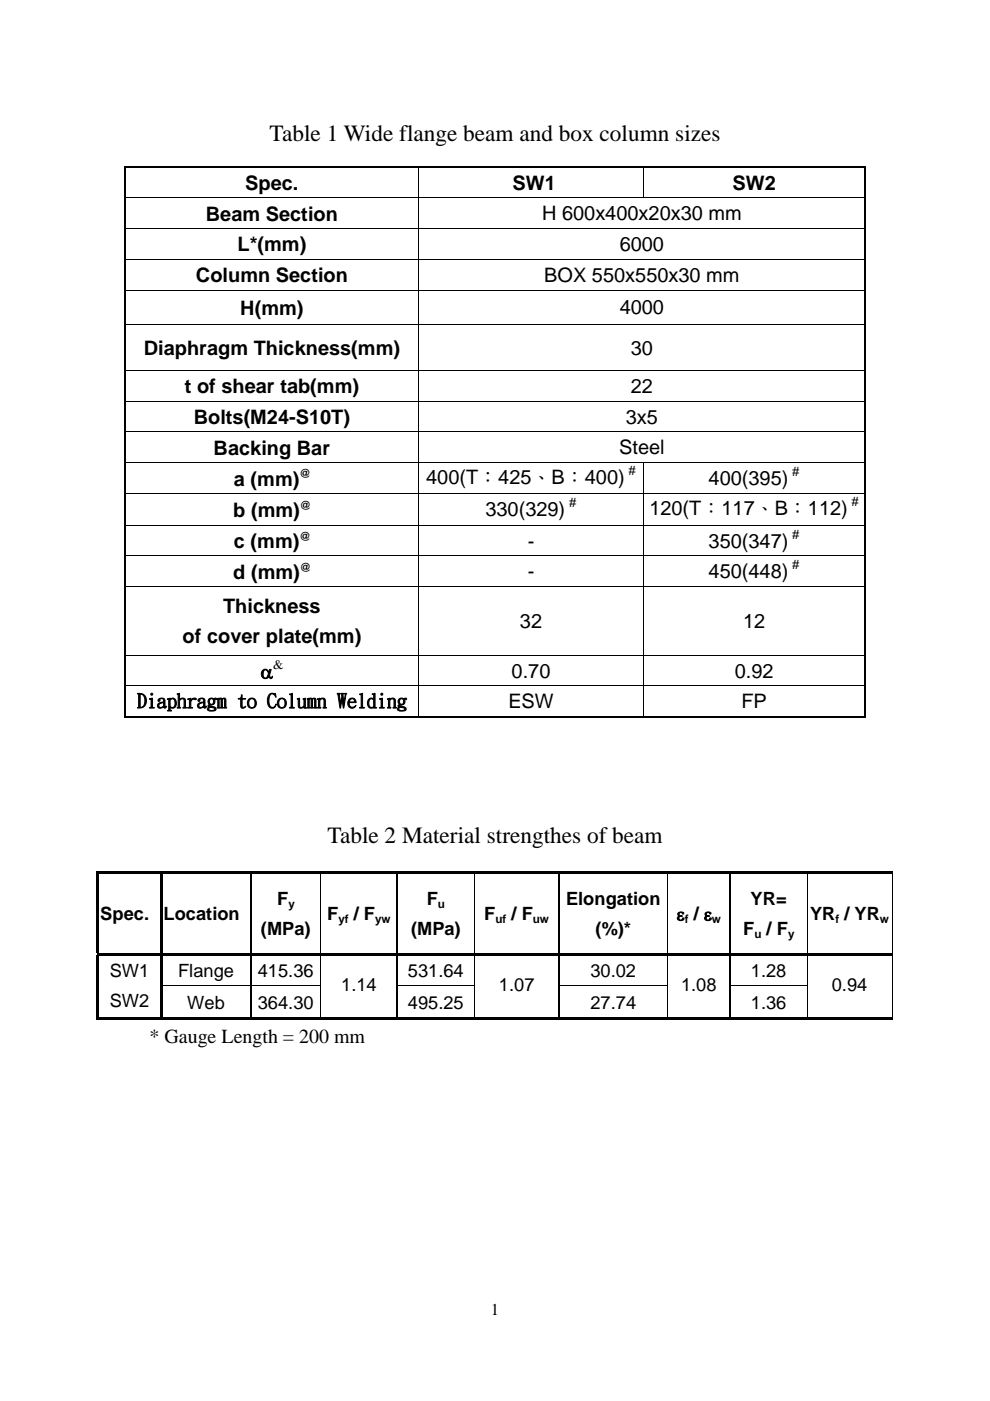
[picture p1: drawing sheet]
<svg xmlns="http://www.w3.org/2000/svg" width="210mm" height="297mm" viewBox="0 0 210 297" stroke-linecap="round" stroke-linejoin="round" font-family="sans-serif">
<defs><g id="words">
<g font-size="4.9">
<text x="57.2" y="30">Table 1 Wide flange beam and box column sizes</text>
<text x="69.5" y="178.7">Table 2 Material strengthes of beam</text>
</g>
<g font-size="4.2">
<text x="52" y="40.3">Spec.</text>
<text x="108.7" y="40.3">SW1</text>
<text x="155.4" y="40.3">SW2</text>
<text x="43.7" y="46.8">Beam Section</text>
<text x="115" y="46.7">H 600x400x20x30 mm</text>
<text x="50.4" y="53.3">L*(mm)</text>
<text x="131.4" y="53.2">6000</text>
<text x="41.6" y="59.8">Column Section</text>
<text x="115.4" y="59.7">BOX 550x550x30 mm</text>
<text x="51" y="66.8">H(mm)</text>
<text x="131.4" y="66.7">4000</text>
<text x="30.5" y="75.2">Diaphragm Thickness(mm)</text>
<text x="133.8" y="75.2">30</text>
<text x="39.2" y="83.4">t of shear tab(mm)</text>
<text x="133.8" y="83.3">22</text>
<text x="41.1" y="89.9">Bolts(M24-S10T)</text>
<text x="132.8" y="89.8">3x5</text>
<text x="45.3" y="96.4">Backing Bar</text>
<text x="131.3" y="96.3">Steel</text>
<text x="49.6" y="103">a (mm)</text>
<text x="90.4" y="102.6">400(T：425、B：400)</text>
<text x="150.3" y="102.9">400(395)</text>
<text x="49.5" y="109.6">b (mm)</text>
<text x="103" y="109.5">330(329)</text>
<text x="137.7" y="109.3">120(T：117、B：112)</text>
<text x="49.6" y="116.2">c (mm)</text>
<text x="111.9" y="116.1">-</text>
<text x="150.3" y="116.1">350(347)</text>
<text x="49.5" y="122.7">d (mm)</text>
<text x="111.9" y="122.6">-</text>
<text x="150.3" y="122.6">450(448)</text>
<text x="47.3" y="130">Thickness</text>
<text x="38.7" y="136.4">of cover plate(mm)</text>
<text x="110.3" y="133.1">32</text>
<text x="157.6" y="133.1">12</text>
<text x="55.2" y="143.8">α</text>
<text x="108.5" y="143.7">0.70</text>
<text x="155.8" y="143.7">0.92</text>
<text x="29" y="150">Diaphragm to Column Welding</text>
<text x="107.8" y="150.2">ESW</text>
<text x="157.3" y="150.2">FP</text>
<text x="31.7" y="221.2">* Gauge Length = 200 mm</text>
</g>
<g font-size="3.9">
<text x="58.8" y="191.9">F</text>
<text x="90.5" y="191.9">F</text>
<text x="120.1" y="191.9">Elongation</text>
<text x="159.2" y="191.9">YR=</text>
<text x="21.3" y="195.1">Spec.</text>
<text x="34.7" y="195.1">Location</text>
<text x="69.4" y="195.1">F</text>
<text x="75" y="195.1">/ F</text>
<text x="102.7" y="195.1">F</text>
<text x="108.5" y="195.1">/ F</text>
<text x="143.5" y="195.1">ε / ε</text>
<text x="171.8" y="195.1">YR / YR</text>
<text x="55.4" y="198.2">(MPa)</text>
<text x="87.2" y="198.2">(MPa)</text>
<text x="126.3" y="198.2">(%)*</text>
<text x="157.6" y="198.2">F / F</text>
<text x="23.3" y="207.1">SW1</text>
<text x="37.8" y="207.1">Flange</text>
<text x="54.7" y="207.1">415.36</text>
<text x="86.5" y="207.1">531.64</text>
<text x="125.2" y="207.1">30.02</text>
<text x="159.3" y="207.1">1.28</text>
<text x="23.3" y="213.5">SW2</text>
<text x="39.7" y="213.8">Web</text>
<text x="54.7" y="213.8">364.30</text>
<text x="72.4" y="210.2">1.14</text>
<text x="86.5" y="213.8">495.25</text>
<text x="105.8" y="210.2">1.07</text>
<text x="125.2" y="213.8">27.74</text>
<text x="144.4" y="210.2">1.08</text>
<text x="159.3" y="213.8">1.36</text>
<text x="176.4" y="210.2">0.94</text>
</g>
<text font-size="3.5" x="104.1" y="278.7">1</text>
<g font-size="2.8">
<text x="133.3" y="100.7">#</text>
<text x="168" y="100.9">#</text>
<text x="120.7" y="107.5">#</text>
<text x="180.6" y="107.3">#</text>
<text x="168" y="114.2">#</text>
<text x="168" y="120.7">#</text>
<text x="57.9" y="141.9">&amp;</text>
</g>
<g font-size="2.5">
<text x="61.2" y="192.4">y</text>
<text x="71.8" y="195.6">yf</text>
<text x="79.6" y="195.6">yw</text>
<text x="92.9" y="192.4">u</text>
<text x="105.1" y="195.6">uf</text>
<text x="113" y="195.6">uw</text>
<text x="145.2" y="195.7">f</text>
<text x="151" y="195.7">w</text>
<text x="177.2" y="195.6">f</text>
<text x="186.6" y="195.6">w</text>
<text x="160" y="198.8">u</text>
<text x="167.2" y="198.8">y</text>
</g>
<g font-size="2.3">
<text x="63.5" y="101.2">@</text>
<text x="63.6" y="107.8">@</text>
<text x="63.5" y="114.4">@</text>
<text x="63.6" y="121">@</text>
</g>
</g></defs>
<g fill="#000">
<path d="M26.4 35.1h.3v.4h-.3zM88.8 35.5h.1zM136.4 35.5h.2zM183.3 35.1h.4v.4h-.4zM183.3 151.9h.4v.3h-.4zM20.5 184.7h.5v.5h-.5zM20.5 184.7h168.8v.5h-168.8zM20.5 185.2h.5v16.8h-.5zM20.5 202h168.8v.6h-168.8zM20.5 202.6h.5v6.3h-.5zM20.5 208.9h.5v.4h-.5zM20.5 209.3h.5v6.8h-.5z"/>
<path d="M20.5 215.6h13.4v.5h-13.4zM33.9 185.2h.6v16.8h-.6zM33.9 202.6h.6v6.3h-.6zM33.9 208.9h.6v.4h-.6zM33.9 209.3h.6v6.8h-.6zM34.5 215.6h18.6v.5h-18.6zM53.1 208.9h.3v.4h-.3zM53.1 215.6h14.8v.5h-14.8zM67.9 208.9h.2v.4h-.2zM67.9 215.6h16.3v.5h-16.3zM84.2 208.9h.2v.4h-.2zM84.2 215.6h16.3v.5h-16.3z"/>
<path d="M100.5 208.9h.2v.4h-.2zM100.5 215.6h18v.5h-18zM118.5 208.9h.2v.4h-.2zM118.5 215.6h23v.5h-23zM141.5 208.9h.1v.4h-.1zM141.5 215.6h13.3v.5h-13.3zM154.8 208.9h.2v.4h-.2zM154.8 215.6h16.3v.5h-16.3zM171.1 208.9h.2v.4h-.2zM171.1 215.6h18v.5h-18zM189.1 208.9h.2v.4h-.2z"/>
</g>
<g fill="none" stroke="#000" stroke-width=".34">
<path d="M26.4 35.3h156.9M26.5 35.5v6.3M183.5 35.5v6.3M26.5 42v6.4M26.5 48.5v6.4M26.5 55.1v6.3M183.5 42v6.4M183.5 48.5v6.4M183.5 55.1v6.3M26.5 61.6v7.1M26.5 68.9v9.5M26.5 78.6v6.4"/>
<path d="M183.5 61.6v7.1M183.5 68.9v9.5M183.5 78.6v6.4M26.5 85.1v6.4M26.5 91.7v6.3M26.5 98.2v6.3M183.5 85.1v6.4M183.5 91.7v6.3M183.5 98.2v6.3M26.5 104.7v6.6M26.5 111.4v6.4M26.5 118v6.3"/>
<path d="M183.5 104.7v6.6M183.5 111.4v6.4M183.5 118v6.3M26.5 124.5v14.3M26.5 139v6.4M183.5 124.5v14.3M183.5 139v6.4M26.4 152h156.9M26.5 145.5v6.7M183.5 145.5v6.7"/>
</g>
<g fill="none" stroke="#000" stroke-width=".21">
<path d="M88.9 35.5v6.3M136.5 35.5v6.3M26.4 41.9h157.3M26.4 48.5h157.3M26.4 55h157.3M88.9 42v6.4M88.9 48.5v6.4M88.9 55.1v6.3M26.4 61.5h157.3M26.4 68.8h157.3M26.4 78.5h157.3M88.9 61.6v7.1"/>
<path d="M88.9 68.9v9.5M88.9 78.6v6.4M26.4 85h157.3M26.4 91.6h157.3M26.4 98.1h157.3M88.9 85.1v6.4M88.9 91.7v6.3M88.9 98.2v6.3M136.5 98.2v6.3M26.4 104.6h157.3M26.4 111.4h157.3M26.4 117.9h157.3"/>
<path d="M88.9 104.7v6.6M88.9 111.4v6.4M88.9 118v6.3M136.5 104.7v6.6M136.5 111.4v6.4M136.5 118v6.3M26.4 124.4h157.3M26.4 138.9h157.3M88.9 124.5v14.3M88.9 139v6.4M136.5 124.5v14.3M136.5 139v6.4"/>
<path d="M26.4 145.4h157.3M88.9 145.5v6.4M136.5 145.5v6.4M68 185.2v16.8M100.6 185.2v16.8M141.6 185.2v16.8M171.2 185.2v16.8M189.2 185.2v16.8M34.5 209h18.6M53.4 209h14.5M68 202.6v6.3M68 209.3v6.3"/>
<path d="M84.4 209h16.1M100.6 202.6v6.3M100.6 209.3v6.3M118.7 209h22.8M141.6 202.6v6.3M141.6 209.3v6.3M155 209h16.1M171.2 202.6v6.3M171.2 209.3v6.3M189.2 202.6v6.3M189.2 209.3v6.8"/>
</g>
<path d="M53.3 185.2v16.8M84.3 185.2v16.8M118.6 185.2v16.8M154.9 185.2v16.8M53.3 202.6v6.3M53.3 209.3v6.3M84.3 202.6v6.3M84.3 209.3v6.3M118.6 202.6v6.3M118.6 209.3v6.3M154.9 202.6v6.3M154.9 209.3v6.3" fill="none" stroke="#000" stroke-width=".25"/>
<use href="#words"/>
</svg>
